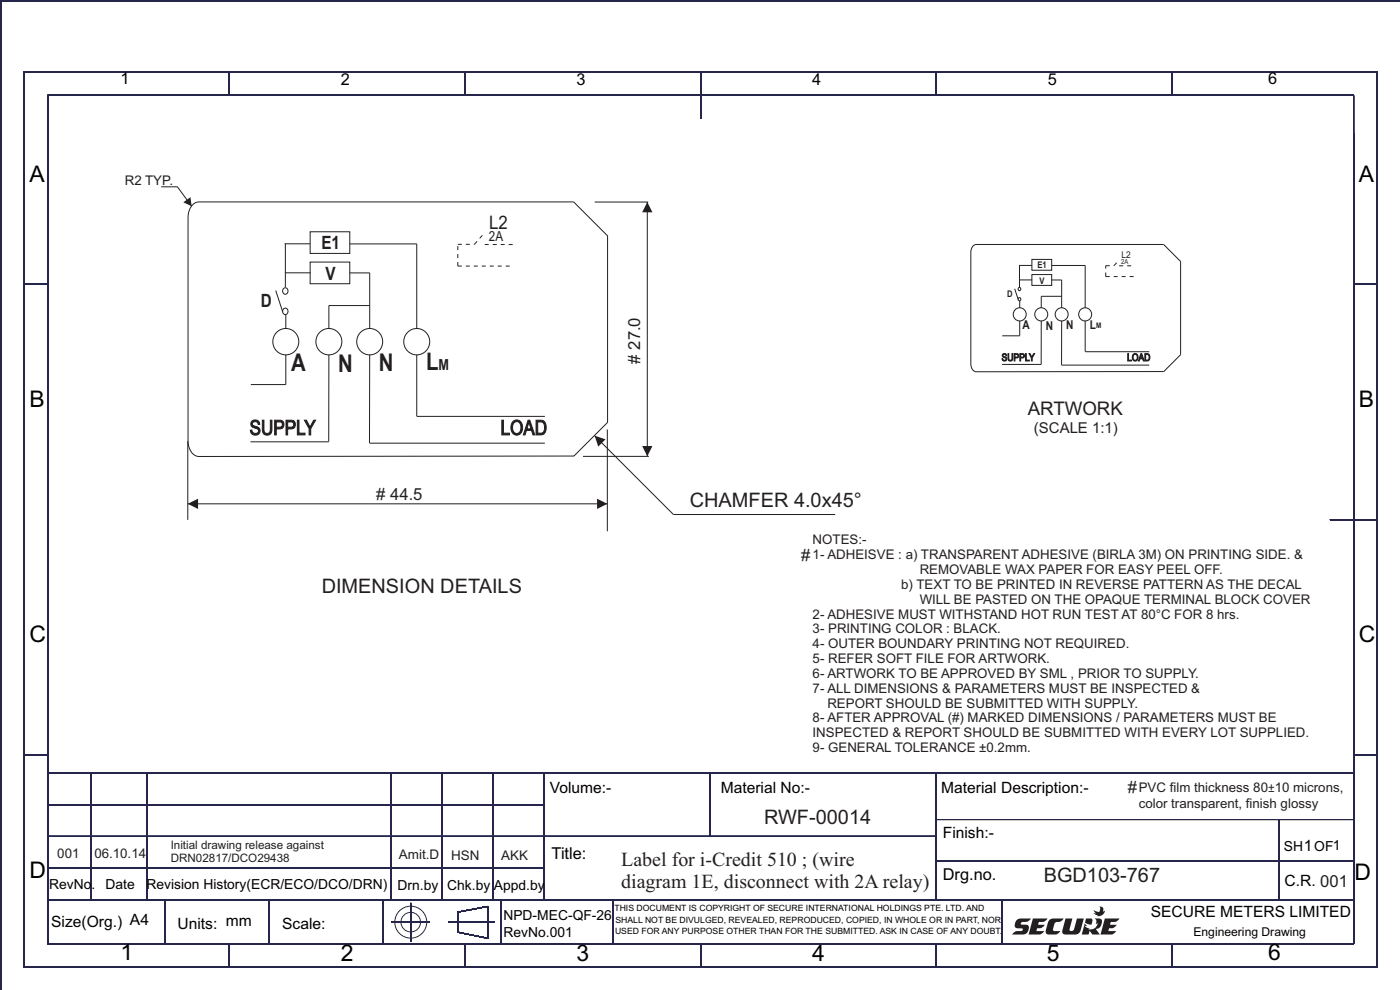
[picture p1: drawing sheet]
<svg xmlns="http://www.w3.org/2000/svg" width="297mm" height="210mm" viewBox="0 0 297 210" stroke-linecap="round" stroke-linejoin="round" font-family="sans-serif">
<defs><g id="words">
<g font-size="5.2" fill="#231f20">
<text x="61.8" y="78.7">A</text>
<text x="71.7" y="79">N</text>
<text x="80.4" y="78.7">N</text>
<text x="90.4" y="78.5">L</text>
</g>
<g font-size="4.9">
<text x="6.2" y="38.7">A</text>
<text x="288.2" y="38.7">A</text>
<text x="6.2" y="86.2">B</text>
<text x="288.2" y="86.2">B</text>
<text x="6.2" y="136.2">C</text>
<text x="288.2" y="136.2">C</text>
<text x="6.2" y="186.2">D</text>
<text x="287.3" y="186.7">D</text>
<text x="25.5" y="203.7">1</text>
<text x="72.3" y="203.8">2</text>
<text x="122.3" y="203.8">3</text>
<text x="172.3" y="203.8">4</text>
<text x="222.1" y="203.8">5</text>
<text x="269" y="203.7">6</text>
</g>
<g font-size="4.4" fill="#231f20">
<text x="52.9" y="92.3">SUPPLY</text>
<text x="106.2" y="92.3">LOAD</text>
</g>
<g font-size="4.2" fill="#231f20">
<text x="146.3" y="107.5">CHAMFER 4.0x45°</text>
<text x="68.2" y="125.8">DIMENSION DETAILS</text>
<text x="162.1" y="174.7">RWF-00014</text>
<text x="131.8" y="183.7">Label for i-Credit 510 ; (wire</text>
<text x="131.8" y="188.4">diagram 1E, disconnect with 2A relay)</text>
<text x="221.4" y="187.2">BGD103-767</text>
</g>
<text font-size="4" fill="#231f20" x="218" y="88.1">ARTWORK</text>
<g font-size="3.9" fill="#231f20">
<text x="68.2" y="52.9">E1</text>
<text x="103.8" y="48.5">L2</text>
<text x="69" y="59.4">V</text>
<text x="55.4" y="65">D</text>
</g>
<g font-size="3.5">
<text x="25.5" y="17.9">1</text>
<text x="269" y="17.9">6</text>
<text x="72.3" y="18.1">2</text>
<text x="122.3" y="18.1">3</text>
<text x="172.3" y="18.1">4</text>
<text x="222.3" y="18.1">5</text>
<text x="117" y="182.1">Title:</text>
<text x="200" y="186.6">Drg.no.</text>
</g>
<g font-size="3.5" fill="#231f20">
<text x="135.8" y="77.1" transform="rotate(-90 135.8 77.1)"># 27.0</text>
<text x="79.8" y="106.1"># 44.5</text>
<text x="169.9" y="119">#</text>
<text x="239.3" y="168.3">#</text>
</g>
<g font-size="3.3">
<text x="116.7" y="168.1">Volume:-</text>
<text x="152.9" y="168.1">Material No:-</text>
<text x="199.7" y="168.1">Material Description:-</text>
<text x="200" y="177.7">Finish:-</text>
<text x="272.5" y="188">C.R. 001</text>
<text x="10.9" y="196.6">Size(Org.) A4</text>
<text x="37.7" y="197.1">Units: mm</text>
<text x="59.9" y="197.1">Scale:</text>
<text x="244.1" y="194.5">SECURE METERS LIMITED</text>
</g>
<g font-size="3.2" fill="#231f20">
<text x="93" y="78.4">M</text>
<text x="219.3" y="91.8">(SCALE 1:1)</text>
</g>
<text font-size="3" fill="#231f20" x="103.7" y="51.2">2A</text>
<g font-size="2.9">
<text x="272.4" y="180.5">SH1OF1</text>
<text x="10.4" y="188.7">RevNo.</text>
<text x="22.4" y="188.7">Date</text>
<text x="31.1" y="188.6">Revision History(ECR/ECO/DCO/DRN)</text>
<text x="84.4" y="188.7">Drn.by</text>
<text x="94.9" y="188.7">Chk.by</text>
<text x="104.8" y="188.7">Appd.by</text>
<text x="106.8" y="195.2">NPD-MEC-QF-26</text>
<text x="106.8" y="198.7">RevNo.001</text>
</g>
<g font-size="2.8" fill="#231f20">
<text x="26.5" y="39.2">R2 TYP.</text>
<text x="241.6" y="168">PVC film thickness 80±10 microns,</text>
<text x="241.6" y="171.3">color transparent, finish glossy</text>
<text x="12.2" y="182">001</text>
<text x="20" y="182.1">06.10.14</text>
<text x="84.6" y="182.2">Amit.D</text>
<text x="95.7" y="182.5">HSN</text>
<text x="106.3" y="182.3">AKK</text>
</g>
<g font-size="2.8" fill="#241f21">
<text x="172.4" y="115.5">NOTES:-</text>
<text x="172.4" y="118.6">1- ADHEISVE : a) TRANSPARENT ADHESIVE (BIRLA 3M) ON PRINTING SIDE. &amp;</text>
<text x="191.2" y="124.9">b) TEXT TO BE PRINTED IN REVERSE PATTERN AS THE DECAL</text>
<text x="195.1" y="121.8">REMOVABLE WAX PAPER FOR EASY PEEL OFF.</text>
<text x="172.4" y="131.2">2- ADHESIVE MUST WITHSTAND HOT RUN TEST AT 80°C FOR 8 hrs.</text>
<text x="195.1" y="128.1">WILL BE PASTED ON THE OPAQUE TERMINAL BLOCK COVER</text>
<text x="172.4" y="134.4">3- PRINTING COLOR : BLACK.</text>
<text x="172.4" y="137.5">4- OUTER BOUNDARY PRINTING NOT REQUIRED.</text>
<text x="172.4" y="140.6">5- REFER SOFT FILE FOR ARTWORK.</text>
<text x="172.4" y="143.8">6- ARTWORK TO BE APPROVED BY SML , PRIOR TO SUPPLY.</text>
<text x="172.4" y="146.9">7- ALL DIMENSIONS &amp; PARAMETERS MUST BE INSPECTED &amp;</text>
<text x="172.4" y="153.2">8- AFTER APPROVAL (#) MARKED DIMENSIONS / PARAMETERS MUST BE</text>
<text x="175.5" y="150.1">REPORT SHOULD BE SUBMITTED WITH SUPPLY.</text>
<text x="172.4" y="156.4">INSPECTED &amp; REPORT SHOULD BE SUBMITTED WITH EVERY LOT SUPPLIED.</text>
<text x="172.4" y="159.5">9- GENERAL TOLERANCE ±0.2mm.</text>
</g>
<g font-size="2.6" fill="#231f20">
<text x="216.9" y="69.8">A</text>
<text x="221.9" y="69.9">N</text>
<text x="226.2" y="69.8">N</text>
<text x="231.2" y="69.7">L</text>
</g>
<text font-size="2.6" x="253.2" y="198.6">Engineering Drawing</text>
<g font-size="2.5" fill="#231f20">
<text x="36.2" y="180.2">Initial drawing release against</text>
<text x="36.2" y="183">DRN02817/DCO29438</text>
</g>
<g font-size="2.2" fill="#231f20">
<text x="212.5" y="76.6">SUPPLY</text>
<text x="239.1" y="76.6">LOAD</text>
</g>
<text font-size="2" fill="#231f20" x="237.9" y="54.7">L2</text>
<g font-size="1.9" fill="#231f20">
<text x="220.1" y="56.9">E1</text>
<text x="213.7" y="63">D</text>
<text x="220.5" y="60.2">V</text>
</g>
<g font-size="1.8">
<text x="130.3" y="193.3">THIS DOCUMENT IS COPYRIGHT OF SECURE INTERNATIONAL HOLDINGS PTE. LTD. AND</text>
<text x="130.6" y="195.8">SHALL NOT BE DIVULGED, REVEALED, REPRODUCED, COPIED, IN WHOLE OR IN PART, NOR</text>
<text x="130.5" y="198.2">USED FOR ANY PURPOSE OTHER THAN FOR THE SUBMITTED. ASK IN CASE OF ANY DOUBT.</text>
</g>
<text font-size="1.6" fill="#231f20" x="232.5" y="69.7">M</text>
<text font-size="1.5" fill="#231f20" x="237.9" y="56">2A</text>
</g></defs>
<g fill="none" stroke="#26264d" stroke-width=".21">
<path d="M5.1 15.2h287v190h-287zM48.6 15.2v5M98.6 15.2v5M148.6 15.2v10M198.6 15.2v5M248.6 15.2v5M297.1 .2h-297v209.8M10.1 20.2h277v180h-277zM5.1 60.2h5M287.1 60.2h5M282.1 110.2h10M5.1 160.2h5"/>
<path d="M10.1 163.9h277M10.1 177.4h188.5M10.1 170.7h105.4M19.4 163.9v27M31.2 163.9v27M82.9 163.9v27M93.7 163.9v27M104.6 163.9v27M115.5 163.9v27M150.6 163.9v13.5M198.6 173.8h88.5M198.6 163.9v27"/>
<path d="M271.4 173.8v17.1M287.1 160.2h5M10.1 184.2h105.4M10.1 190.9h277M34.9 190.9v9.3M57.1 190.9v9.3M81.2 190.9v9.3M83.1 195.6h8.1M87.1 191.5v8.2M95.1 195.6h9.9M97.1 193.5l6.4-1.2v6.7l-6.4-1.3zM106.3 190.9v9.3"/>
<path d="M130 190.9v9.3M198.6 182.6h88.5M212.6 190.9v9.3M48.6 200.2v5M98.6 200.2v5M148.6 200.2v5M198.6 200.2v5M248.6 200.2v5"/>
<circle cx="87.1" cy="195.6" r="3.4"/>
<circle cx="87.1" cy="195.6" r="2.08"/>
</g>
<path d="M230.1 195.8l.6 .7-.7-.2a1.25 1.25 0 0 0 1.2 .7l-.4 .1a1.75 1.75 0 0 0 2.1-1.3l-.5 .2a.74 .74 0 0 0-.3-1.2h.9a.74 .74 0 0 1 .8 .4 .74 .74 0 0 1-.1 .9 1.15 1.15 0 0 1-1.3 .9l.9 1.2h-1.6l-.5-.8-.3 .8h-1.4zM232 193l.5 .7-.5-.1a.95 .95 0 0 0 1 .6l-.3 .1a1.46 1.46 0 0 0 1.7-1.2l-.4 .3a.7 .7 0 0 0 0-.9 .7 .7 0 0 0-.8-.2 .49 .49 0 0 1 .1 .8l-.1 .4zM219.1 194.8h3.2l-.8 .7-1.1 .1-.2 .6h1.5l-.3 .3a1.33 1.33 0 0 1-1.4 .4l-.1 .6h1.6l-.5 .5-.4 .2h-2.4zM222.6 195.2l.5-.3 2.6-.1-.3 .4a1.51 1.51 0 0 1-1.4 .4 2.1 2.1 0 0 0-.6 1.5l.1 .4h1.5l-.8 .7h-1.6a.65 .65 0 0 1-.7-.2 .65 .65 0 0 1 0-.7zM226 194.8h1.5l-.6 2.6a.59 .59 0 0 0 1-.4l.6-2.2h1.4l-.6 2.5a1.16 1.16 0 0 1-1.2 .9h-2a.65 .65 0 0 1-.7-.2 .65 .65 0 0 1 0-.7zM234.4 194.8h3.1l-.7 .7-1.2 .1-.1 .6h1.4l-.3 .3a1.33 1.33 0 0 1-1.3 .4l-.2 .6h1.7l-.5 .5-.5 .2h-2.3zM215.7 195.2a1.09 1.09 0 0 0 0 1.7l1.3 .1-.1 .4-.4 .1a1.55 1.55 0 0 0-1.8 .7h2.3a1.34 1.34 0 0 0 1.1-1.9l-1.5-.2v-.4l.7-.1a1.31 1.31 0 0 0 1.4-.8l-2.5 .1zM230.4 194.8h1.2a1.21 1.21 0 0 1-.1 1.4l-1.3-.5z" fill="#231f20"/>
<path d="M34.2 39.6h3.4l3.1 4.1M126.2 42.9h11.3M123.7 96.8h14M128.8 91.1v21.6" fill="none" stroke="#231f20" stroke-width=".21"/>
<path d="M38.9 42.9l1.5-1.1 .3 1.9z" fill="#231f20"/>
<path d="M126.1 92.4l16.8 16.7" fill="none" stroke="#231f20" stroke-width=".21"/>
<path d="M126.1 92.4l2.4 .8-1.6 1.5z" fill="#231f20"/>
<path d="M39.8 106.9h89M142.9 109.1h34.3" fill="none" stroke="#231f20" stroke-width=".21"/>
<g fill="#231f20">
<path d="M39.8 106.9l2.2-1.1v2.2z"/>
<path d="M126.7 105.8l2.1 1.1-2.1 1.1z"/>
</g>
<path d="M137.3 42.9v53.9M39.8 93.6v16.7" fill="none" stroke="#231f20" stroke-width=".21"/>
<g fill="#231f20">
<path d="M137.3 42.9l1.1 2.1h-2.2z"/>
<path d="M136.2 94.6h2.2l-1.1 2.2z"/>
</g>
<g fill="none" stroke="#231f20" stroke-width=".21">
<path d="M60.4 51.7h5.4M60.5 57.9h5.4M60.5 51.6v9.3M65.8 49.2h8.4v4.6h-8.4zM65.8 55.6h8.4v4.6h-8.4zM74.2 51.7h14.2v18M74.2 57.9h4.2M78.4 57.9v11.8M128.9 50l-7.2-7.2h-79.5a2.86 2.86 0 0 0-2.3 3.3v47.4a3 3 0 0 0 2.3 3.3l79.6-.1M128.9 50v39.6M216.2 56.3h2.7M216.2 59.4h2.8"/>
<path d="M216.3 56.3v4.6M218.9 55h4.2v2.3h-4.2zM218.9 58.2h4.2v2.3h-4.2zM223.1 59.4h2.1v5.9M223.1 56.3h7.1v9M250.5 55.5l-3.6-3.6h-39.8a1.41 1.41 0 0 0-1.1 1.6v23.7a1.53 1.53 0 0 0 1.1 1.7l39.8-.1 3.6-3.6M250.5 55.4v19.8M58.5 61.6l1.5 4.5M60.1 61.2a.61 .61 0 0 1 .8 .1 .61 .61 0 0 1 0 .8 .61 .61 0 0 1-.8 .1 .79 .79 0 0 1 0-1zM60.1 65.6a.61 .61 0 0 1 .8 0 .61 .61 0 0 1 0 .9 .61 .61 0 0 1-.8 0 .79 .79 0 0 1 0-.9zM60.6 75.2v6.4h-7.4M60.6 66.7v3"/>
<path d="M69.8 75.2v18.4M78.4 75.2l-.1 18.8M78.4 64.8h-8.6v4.9M88.4 75.2v13.1h27.2M212.6 77.3h8.3M215.3 61.3l.7 2.2M216.3 68.1v3.1h-3.7M216.3 63.8v1.5M220.9 68.1v9.2M225.2 68.1v9.3M225.2 62.9h-4.3v2.4M225.3 77.4h18.5"/>
<path d="M230.2 74.6h13.6M230.2 68.1v6.5M53.1 93.7h16.7M78.5 94h37.1M128.9 89.6l-7.2 7.2"/>
<circle cx="60.6" cy="72.5" r="2.78"/>
<circle cx="69.8" cy="72.5" r="2.78"/>
<circle cx="78.4" cy="72.5" r="2.78"/>
<circle cx="88.4" cy="72.5" r="2.78"/>
<circle cx="216.3" cy="63.4" r=".32"/>
<circle cx="216.3" cy="61.3" r=".32"/>
<circle cx="216.3" cy="66.7" r="1.39"/>
<circle cx="220.9" cy="66.7" r="1.39"/>
<circle cx="225.2" cy="66.7" r="1.39"/>
<circle cx="230.2" cy="66.7" r="1.39"/>
</g>
<path d="M97.1 56.4v-4.6M97.1 51.8h3.5M97.1 56.4h11.9M100.6 51.8l1.9-2.1M102.8 51.9h6.2M234.6 58.7v-2.3M234.6 56.4h1.7M234.6 58.7h5.9M236.3 56.4l1-1.1M237.4 56.4h3.1" fill="none" stroke="#231f20" stroke-width=".21" stroke-dasharray=".8 .8" stroke-linecap="butt"/>
<use href="#words"/>
</svg>
